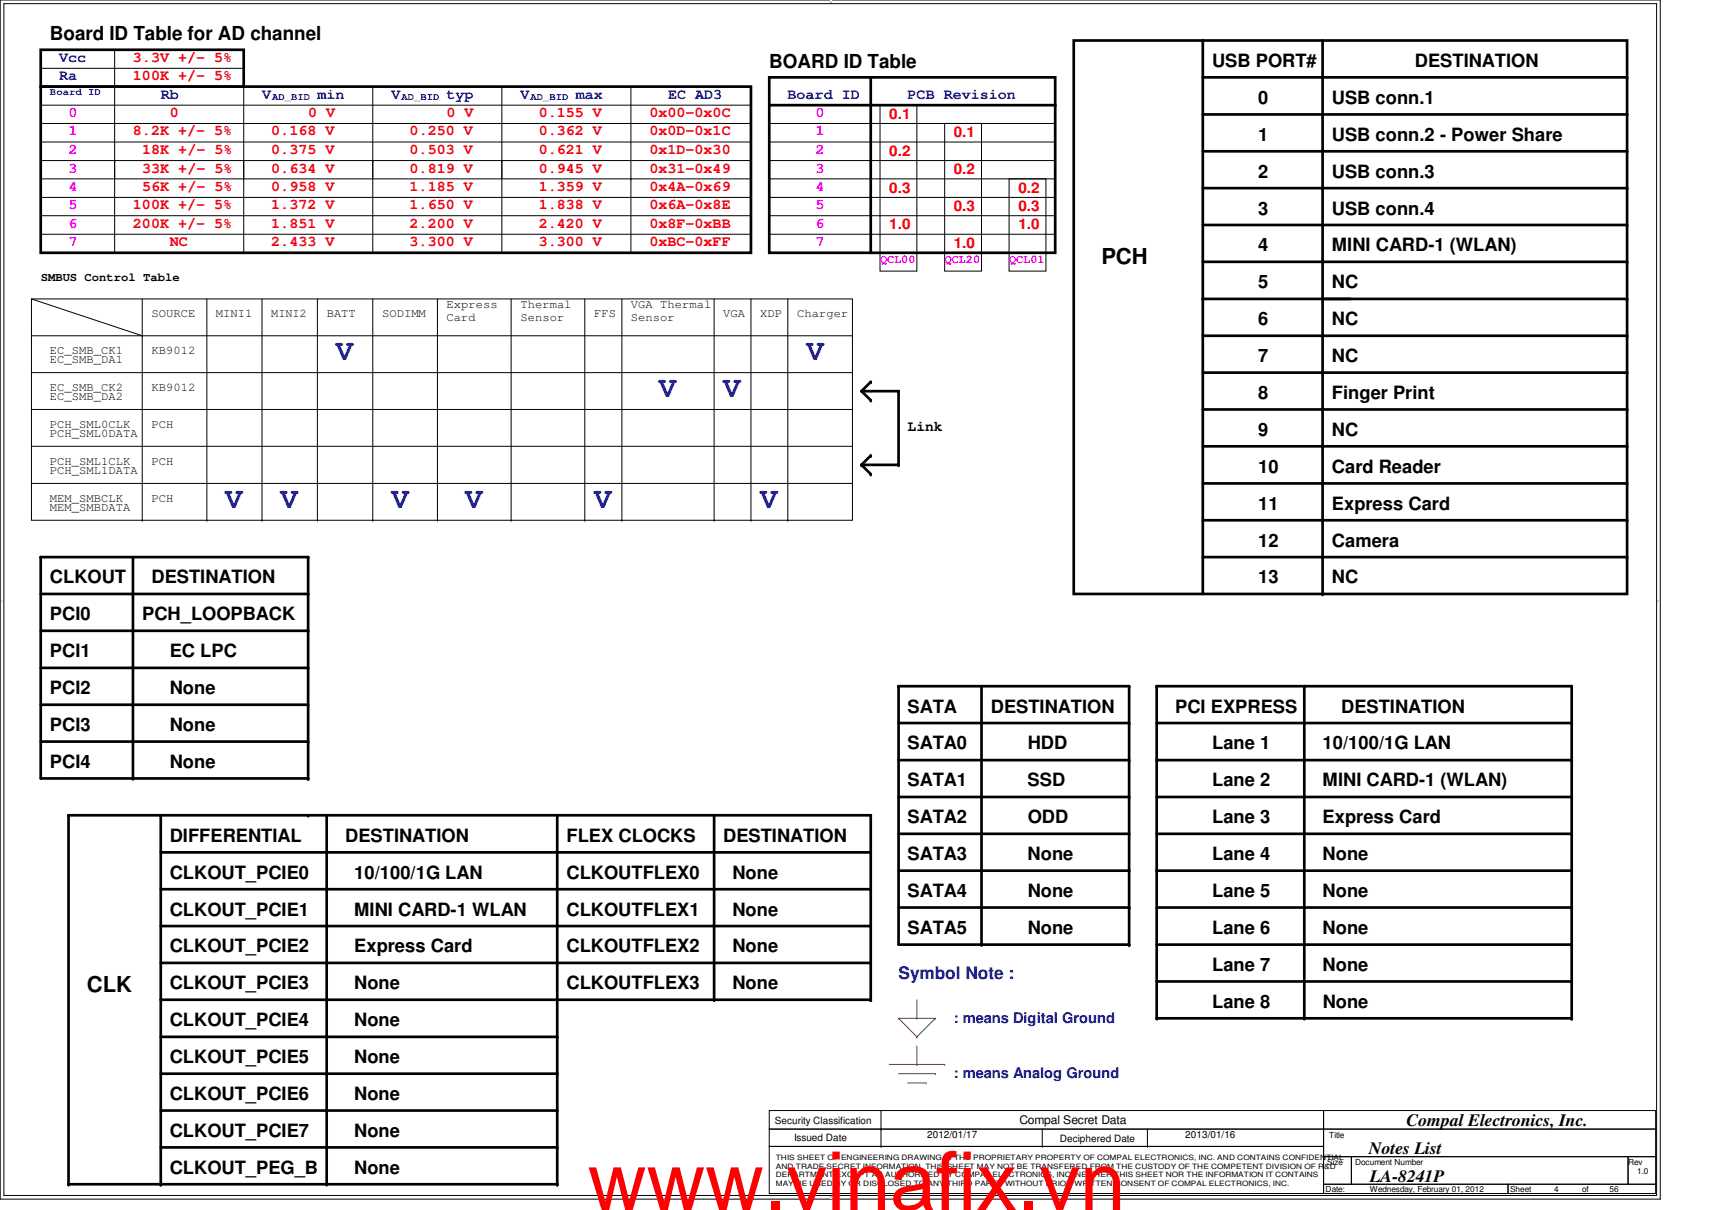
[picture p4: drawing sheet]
<svg xmlns="http://www.w3.org/2000/svg" width="297mm" height="210mm" viewBox="0 0 297 210" stroke-linecap="round" stroke-linejoin="round" font-family="sans-serif">
<defs><g id="words">
<text font-size="14.1" fill="#f00" x="102" y="209.9">www.vinafix.vn</text>
<g font-size="5.1" fill="#00f">
<text x="58.3" y="62.5">V</text>
<text x="139.9" y="62.5">V</text>
<text x="114.3" y="68.9">V</text>
<text x="125.5" y="68.9">V</text>
<text x="39.1" y="88.1">V</text>
<text x="48.7" y="88.1">V</text>
<text x="67.9" y="88.1">V</text>
<text x="80.7" y="88.1">V</text>
<text x="103.1" y="88.1">V</text>
<text x="131.9" y="88.1">V</text>
</g>
<g font-size="3.8">
<text x="191.1" y="45.8">PCH</text>
<text x="15.1" y="172.2">CLK</text>
</g>
<g font-size="3.3">
<text x="8.7" y="7">Board ID Table for AD channel</text>
<text x="133.5" y="11.8">BOARD ID Table</text>
</g>
<g font-size="3.2">
<text x="210.3" y="11.6">USB PORT#</text>
<text x="245.5" y="11.6">DESTINATION</text>
<text x="218.3" y="18">0</text>
<text x="231.1" y="18">USB conn.1</text>
<text x="218.3" y="24.4">1</text>
<text x="231.1" y="24.4">USB conn.2 - Power Share</text>
<text x="218.3" y="30.8">2</text>
<text x="231.1" y="30.8">USB conn.3</text>
<text x="218.3" y="37.2">3</text>
<text x="231.1" y="37.2">USB conn.4</text>
<text x="218.3" y="43.6">4</text>
<text x="231.1" y="43.6">MINI CARD-1 (WLAN)</text>
<text x="218.3" y="50">5</text>
<text x="231.1" y="50">NC</text>
<text x="218.3" y="56.4">6</text>
<text x="231.1" y="56.4">NC</text>
<text x="218.3" y="62.8">7</text>
<text x="231.1" y="62.8">NC</text>
<text x="218.3" y="69.2">8</text>
<text x="231.1" y="69.2">Finger Print</text>
<text x="218.3" y="75.6">9</text>
<text x="231.1" y="75.6">NC</text>
<text x="218.3" y="82">10</text>
<text x="231.1" y="82">Card Reader</text>
<text x="218.3" y="88.4">11</text>
<text x="231.1" y="88.4">Express Card</text>
<text x="218.3" y="94.8">12</text>
<text x="231.1" y="94.8">Camera</text>
<text x="8.7" y="101.2">CLKOUT</text>
<text x="26.3" y="101.2">DESTINATION</text>
<text x="218.3" y="101.2">13</text>
<text x="231.1" y="101.2">NC</text>
<text x="8.7" y="107.6">PCI0</text>
<text x="24.7" y="107.6">PCH_LOOPBACK</text>
<text x="8.7" y="114">PCI1</text>
<text x="29.5" y="114">EC LPC</text>
<text x="8.7" y="120.4">PCI2</text>
<text x="29.5" y="120.4">None</text>
<text x="157.5" y="123.6">SATA</text>
<text x="171.9" y="123.6">DESTINATION</text>
<text x="203.9" y="123.6">PCI EXPRESS</text>
<text x="232.7" y="123.6">DESTINATION</text>
<text x="8.7" y="126.8">PCI3</text>
<text x="29.5" y="126.8">None</text>
<text x="157.5" y="130">SATA0</text>
<text x="178.3" y="130">HDD</text>
<text x="210.3" y="130">Lane 1</text>
<text x="229.5" y="130">10/100/1G LAN</text>
<text x="8.7" y="133.2">PCI4</text>
<text x="29.5" y="133.2">None</text>
<text x="157.5" y="136.4">SATA1</text>
<text x="178.3" y="136.4">SSD</text>
<text x="210.3" y="136.4">Lane 2</text>
<text x="229.5" y="136.4">MINI CARD-1 (WLAN)</text>
<text x="157.5" y="142.8">SATA2</text>
<text x="178.3" y="142.8">ODD</text>
<text x="210.3" y="142.8">Lane 3</text>
<text x="229.5" y="142.8">Express Card</text>
<text x="29.5" y="146">DIFFERENTIAL</text>
<text x="59.9" y="146">DESTINATION</text>
<text x="98.3" y="146">FLEX CLOCKS</text>
<text x="125.5" y="146">DESTINATION</text>
<text x="157.5" y="149.2">SATA3</text>
<text x="178.3" y="149.2">None</text>
<text x="210.3" y="149.2">Lane 4</text>
<text x="229.5" y="149.2">None</text>
<text x="29.5" y="152.4">CLKOUT_PCIE0</text>
<text x="61.5" y="152.4">10/100/1G LAN</text>
<text x="98.3" y="152.4">CLKOUTFLEX0</text>
<text x="127.1" y="152.4">None</text>
<text x="157.5" y="155.6">SATA4</text>
<text x="178.3" y="155.6">None</text>
<text x="210.3" y="155.6">Lane 5</text>
<text x="229.5" y="155.6">None</text>
<text x="29.5" y="158.8">CLKOUT_PCIE1</text>
<text x="61.5" y="158.8">MINI CARD-1 WLAN</text>
<text x="98.3" y="158.8">CLKOUTFLEX1</text>
<text x="127.1" y="158.8">None</text>
<text x="29.5" y="165.2">CLKOUT_PCIE2</text>
<text x="61.5" y="165.2">Express Card</text>
<text x="98.3" y="165.2">CLKOUTFLEX2</text>
<text x="127.1" y="165.2">None</text>
<text x="157.5" y="162">SATA5</text>
<text x="178.3" y="162">None</text>
<text x="210.3" y="162">Lane 6</text>
<text x="229.5" y="162">None</text>
<text x="29.5" y="171.6">CLKOUT_PCIE3</text>
<text x="61.5" y="171.6">None</text>
<text x="98.3" y="171.6">CLKOUTFLEX3</text>
<text x="127.1" y="171.6">None</text>
<text x="210.3" y="168.4">Lane 7</text>
<text x="229.5" y="168.4">None</text>
<text x="29.5" y="178">CLKOUT_PCIE4</text>
<text x="61.5" y="178">None</text>
<text x="210.3" y="174.8">Lane 8</text>
<text x="229.5" y="174.8">None</text>
<text x="29.5" y="184.4">CLKOUT_PCIE5</text>
<text x="61.5" y="184.4">None</text>
<text x="29.5" y="190.8">CLKOUT_PCIE6</text>
<text x="61.5" y="190.8">None</text>
<text x="29.5" y="197.2">CLKOUT_PCIE7</text>
<text x="61.5" y="197.2">None</text>
<text x="29.5" y="203.6">CLKOUT_PEG_B</text>
<text x="61.5" y="203.6">None</text>
</g>
<text font-size="3" fill="#00f" x="155.9" y="169.8">Symbol Note :</text>
<g font-size="3">
<text x="244" y="195.4">Compal Electronics, Inc.</text>
<text x="237.5" y="200.2">Notes List</text>
<text x="237.7" y="205">LA-8241P</text>
</g>
<g font-size="2.5" fill="#00f">
<text x="10.3" y="10.7">Vcc</text>
<text x="10.3" y="13.9">Ra</text>
<text x="27.9" y="17.1">Rb</text>
<text x="45.5" y="17.1">V</text>
<text x="55.1" y="17.1">min</text>
<text x="67.9" y="17.1">V</text>
<text x="77.5" y="17.1">typ</text>
<text x="90.3" y="17.1">V</text>
<text x="99.9" y="17.1">max</text>
<text x="115.9" y="17.1">EC AD3</text>
<text x="136.6" y="17.1">Board ID</text>
<text x="157.5" y="17.1">PCB Revision</text>
<text x="165.5" y="177.4">: means Digital Ground</text>
<text x="165.5" y="187">: means Analog Ground</text>
</g>
<g font-size="2.5" fill="#f00">
<text x="23.1" y="10.7">3.3V +/- 5%</text>
<text x="23.1" y="13.9">100K +/- 5%</text>
<text x="23.1" y="23.5">8.2K +/- 5%</text>
<text x="29.5" y="20.3">0</text>
<text x="47.1" y="23.5">0.168 V</text>
<text x="53.5" y="20.3">0 V</text>
<text x="71.1" y="23.5">0.250 V</text>
<text x="77.5" y="20.3">0 V</text>
<text x="93.5" y="20.3">0.155 V</text>
<text x="93.5" y="23.5">0.362 V</text>
<text x="112.7" y="20.3">0x00-0x0C</text>
<text x="112.7" y="23.5">0x0D-0x1C</text>
<text x="154.3" y="20.6">0.1</text>
<text x="165.5" y="23.8">0.1</text>
<text x="24.7" y="26.7">18K +/- 5%</text>
<text x="24.7" y="29.9">33K +/- 5%</text>
<text x="47.1" y="26.7">0.375 V</text>
<text x="47.1" y="29.9">0.634 V</text>
<text x="71.1" y="26.7">0.503 V</text>
<text x="71.1" y="29.9">0.819 V</text>
<text x="93.5" y="29.9">0.945 V</text>
<text x="93.5" y="26.7">0.621 V</text>
<text x="112.7" y="26.7">0x1D-0x30</text>
<text x="112.7" y="29.9">0x31-0x49</text>
<text x="154.3" y="27">0.2</text>
<text x="24.7" y="33.1">56K +/- 5%</text>
<text x="47.1" y="33.1">0.958 V</text>
<text x="71.1" y="33.1">1.185 V</text>
<text x="93.5" y="33.1">1.359 V</text>
<text x="112.7" y="33.1">0x4A-0x69</text>
<text x="154.3" y="33.4">0.3</text>
<text x="165.5" y="30.2">0.2</text>
<text x="176.7" y="33.4">0.2</text>
<text x="23.1" y="36.3">100K +/- 5%</text>
<text x="23.1" y="39.5">200K +/- 5%</text>
<text x="47.1" y="36.3">1.372 V</text>
<text x="47.1" y="39.5">1.851 V</text>
<text x="71.1" y="39.5">2.200 V</text>
<text x="71.1" y="36.3">1.650 V</text>
<text x="93.5" y="36.3">1.838 V</text>
<text x="93.5" y="39.5">2.420 V</text>
<text x="112.7" y="36.3">0x6A-0x8E</text>
<text x="112.7" y="39.5">0x8F-0xBB</text>
<text x="154.3" y="39.8">1.0</text>
<text x="165.5" y="36.6">0.3</text>
<text x="176.7" y="36.6">0.3</text>
<text x="176.7" y="39.8">1.0</text>
<text x="29.5" y="42.7">NC</text>
<text x="47.1" y="42.7">2.433 V</text>
<text x="71.1" y="42.7">3.300 V</text>
<text x="93.5" y="42.7">3.300 V</text>
<text x="112.7" y="42.7">0xBC-0xFF</text>
<text x="165.5" y="43">1.0</text>
</g>
<g font-size="2.5" fill="#f0f">
<text x="11.9" y="20.3">0</text>
<text x="11.9" y="23.5">1</text>
<text x="141.5" y="20.3">0</text>
<text x="141.5" y="23.5">1</text>
<text x="11.9" y="26.7">2</text>
<text x="11.9" y="29.9">3</text>
<text x="141.5" y="26.7">2</text>
<text x="141.5" y="29.9">3</text>
<text x="11.9" y="33.1">4</text>
<text x="141.5" y="33.1">4</text>
<text x="11.9" y="36.3">5</text>
<text x="11.9" y="39.5">6</text>
<text x="141.5" y="36.3">5</text>
<text x="141.5" y="39.5">6</text>
<text x="11.9" y="42.7">7</text>
<text x="141.5" y="42.7">7</text>
</g>
<text font-size="2.5" x="157.5" y="74.7">Link</text>
<g font-size="2.1" fill="#f0f">
<text x="152.7" y="45.6">QCL00</text>
<text x="163.9" y="45.6">QCL20</text>
<text x="175.1" y="45.6">QCL01</text>
</g>
<g font-size="2.1">
<text x="7.1" y="48.7">SMBUS Control Table</text>
<text x="77.5" y="53.5">Express</text>
<text x="90.3" y="53.5">Thermal</text>
<text x="109.5" y="53.5">VGA Thermal</text>
<text x="26.3" y="55">SOURCE</text>
<text x="37.5" y="55">MINI1</text>
<text x="47.1" y="55">MINI2</text>
<text x="56.7" y="55">BATT</text>
<text x="66.3" y="55">SODIMM</text>
<text x="77.5" y="55.6">Card</text>
<text x="90.3" y="55.6">Sensor</text>
<text x="103.1" y="55">FFS</text>
<text x="109.5" y="55.6">Sensor</text>
<text x="125.5" y="55">VGA</text>
<text x="131.9" y="55">XDP</text>
<text x="138.3" y="55">Charger</text>
<text x="8.7" y="61.5">EC_SMB_CK1</text>
<text x="8.7" y="63">EC_SMB_DA1</text>
<text x="26.3" y="61.5">KB9012</text>
<text x="8.7" y="67.9">EC_SMB_CK2</text>
<text x="8.7" y="69.5">EC_SMB_DA2</text>
<text x="26.3" y="67.9">KB9012</text>
<text x="8.7" y="75.9">PCH_SML0DATA</text>
<text x="8.7" y="74.3">PCH_SML0CLK</text>
<text x="26.3" y="74.3">PCH</text>
<text x="8.7" y="80.6">PCH_SML1CLK</text>
<text x="8.7" y="82.3">PCH_SML1DATA</text>
<text x="26.3" y="80.6">PCH</text>
<text x="8.7" y="87">MEM_SMBCLK</text>
<text x="8.7" y="88.6">MEM_SMBDATA</text>
<text x="26.3" y="87">PCH</text>
<text x="176.9" y="195">Compal Secret Data</text>
</g>
<g font-size="1.7" fill="#00f">
<text x="8.7" y="16.5">Board ID</text>
<text x="47.2" y="17.3">AD_BID</text>
<text x="69.6" y="17.3">AD_BID</text>
<text x="92" y="17.3">AD_BID</text>
</g>
<g font-size="1.7">
<text x="134.4" y="194.9">Security Classification</text>
<text x="137.8" y="198">Issued Date</text>
<text x="160.9" y="197.5">2012/01/17</text>
<text x="205.7" y="197.5">2013/01/16</text>
<text x="183.9" y="198.1">Deciphered Date</text>
</g>
<g font-size="1.4">
<text x="230.6" y="197.4">Title</text>
<text x="230.3" y="202">Size</text>
<text x="235.1" y="202">Document Number</text>
<text x="282.5" y="202">Rev</text>
<text x="284.1" y="203.6">1.0</text>
<text x="230" y="206.8">Date:</text>
<text x="237.7" y="206.8">Wednesday, February 01, 2012</text>
<text x="262" y="206.8">Sheet</text>
<text x="269.7" y="206.8">4</text>
<text x="274.5" y="206.8">of</text>
<text x="279.3" y="206.8">56</text>
</g>
<g font-size="1.3">
<text x="134.6" y="201.2">THIS SHEET OF ENGINEERING DRAWING IS THE PROPRIETARY PROPERTY OF COMPAL ELECTRONICS, INC. AND CONTAINS CONFIDENTIAL</text>
<text x="134.6" y="202.7">AND TRADE SECRET INFORMATION. THIS SHEET MAY NOT BE TRANSFERED FROM THE CUSTODY OF THE COMPETENT DIVISION OF R&amp;D</text>
<text x="134.6" y="204.3">DEPARTMENT EXCEPT AS AUTHORIZED BY COMPAL ELECTRONICS, INC. NEITHER THIS SHEET NOR THE INFORMATION IT CONTAINS</text>
<text x="134.6" y="205.8">MAY BE USED BY OR DISCLOSED TO ANY THIRD PARTY WITHOUT PRIOR WRITTEN CONSENT OF COMPAL ELECTRONICS, INC.</text>
</g>
<g font-size=".4">
<text x="144.1" y=".5">A</text>
<text x=".2" y="104.4">1</text>
<text x="287.6" y="104.4">1</text>
<text x="144.1" y="207.9">A</text>
</g>
</g></defs>
<path d="M0 0h288.1v208h-288.1zM.7 .6h286.7v206.8h-286.7z" fill="none" stroke="#000" stroke-width=".17"/>
<g fill="#fff">
<path d="M144.1 .1h.2v.4h-.2z"/>
<path d="M144.1 207.5h.2v.4h-.2z"/>
<path d="M.2 104h.2v.4h-.2z"/>
<path d="M287.6 104h.2v.4h-.2z"/>
</g>
<g fill="none" stroke="#000" stroke-width=".17">
<path d="M7.1 11.9h35.2M7.1 18.2h123.2M19.9 8.6h.1M19.9 8.6v35.3M42.3 11.9h.1M42.3 15v28.9M64.7 15h.1M64.7 15v28.9M87.1 15h.1M87.1 15v28.9M109.5 15h.1M109.5 15v28.9"/>
<path d="M130.3 18.2h.1M152.7 18.2h6.4v28.8h-6.4zM7.1 37.4h123.2M7.1 31h123.2M7.1 21.4h123.2M7.1 34.2h123.2M7.1 27.9h123.2M7.1 24.6h123.2M19.9 27.9h.1M42.3 31h.1M64.7 27.9h.1M87.1 27.9h.1"/>
<path d="M109.5 31h.1M130.3 21.4h.1M130.3 24.6h.1M130.3 27.9h.1M130.3 31h.1M130.3 34.2h.1M130.3 37.4h.1M133.5 37.4h49.6M133.5 31h49.6M133.5 21.4h49.6M133.5 34.2h49.6M133.5 27.9h49.6"/>
<path d="M133.5 24.6h49.6M163.9 21.4h6.4v25.6h-6.4zM175.1 31h6.4v16h-6.4zM183.1 37.4h.1M183.1 31h.1M183.1 21.4h.1M183.1 34.2h.1M183.1 27.9h.1M183.1 24.6h.1M5.5 51.9h142.4v38.4h-142.4zM5.5 51.9l19.2 6.3M5.5 58.2h142.4"/>
<path d="M7.1 40.6h123.2M24.7 58.2h.1M24.7 51.9v38.4M35.9 51.9v38.4M42.3 43.9h.1M45.5 51.9v38.4M55.1 51.9v38.4M64.7 51.9v38.4M75.9 51.9v38.4M88.7 51.9v38.4M101.5 51.9v38.4M107.9 51.9v38.4"/>
<path d="M123.9 51.9v38.4M130.3 40.6h.1M130.3 51.9v38.4M133.5 40.6h49.6M136.7 51.9v38.4M147.9 58.2h.1M183.1 40.6h.1M5.5 64.6h142.4M5.5 71h142.4M5.5 77.4h142.4M147.9 64.6h.1M147.9 71h.1"/>
<path d="M147.9 77.4h.1M149.5 67.9h1.6M151.1 67.9h.1M5.5 83.9h142.4M24.7 90.3h.1M35.9 90.3h.1M45.5 90.3h.1M55.1 90.3h.1M64.7 90.3h.1M75.9 90.3h.1M88.7 90.3h.1M101.5 90.3h.1"/>
<path d="M107.9 90.3h.1M123.9 90.3h.1M130.3 90.3h.1M136.7 90.3h.1M147.9 83.9h.1M133.5 192.7h96.1v3.2h-96.1zM133.5 195.9h96.1v3h-96.1zM133.5 198.9h96.1v8.1h-96.1zM152.9 195.9h.1M152.9 198.9h.1M152.9 192.7v6.2M180.8 198.9h.1"/>
<path d="M180.8 195.9v3M199.1 198.9h.1M199.1 195.9v3M229.6 192.7h57.7v3.2h-57.7zM229.6 195.9h57.7v4.8h-57.7zM229.6 200.7h4.9v4.7h-4.9zM229.6 205.4h32v1.6h-32zM234.5 200.7h48v4.7h-48zM261.6 205.4h25.7v1.6h-25.7zM282.5 200.7h4.8v4.7h-4.8z"/>
</g>
<g fill="none" stroke="#800080" stroke-width=".17">
<path d="M155.9 176.6h.1M155.9 176.6l3.2 3.3M155.9 176.6h6.4M159.1 176.6h.1M159.1 179.9h.1M159.1 173.4v3.2M162.3 176.6h.1M162.3 176.6l-3.2 3.3M154.3 184.7h9.6M155.9 186.3h6.4M157.5 187.9h3.2M159.1 184.7h.1"/>
<path d="M159.1 181.4v3.3M160.7 187.9h.1M162.3 186.3h.1M163.9 184.7h.1"/>
</g>
<g fill="none" stroke="#000" stroke-width=".47">
<path d="M7.1 8.6h35.2v6.4h-35.2zM7.1 15h123.2v28.9h-123.2zM133.5 18.2h49.6M133.5 13.4h49.6v30.5h-49.6zM151.1 13.4v30.5M186.3 7h96v96h-96zM208.7 7v96M208.7 19.9h73.6M208.7 13.4h73.6M229.5 7v96M208.7 39h73.6M208.7 32.6h73.6"/>
<path d="M208.7 26.2h73.6M208.7 45.4h73.6M208.7 58.2h73.6M208.7 51.9h73.6M149.5 67.9h6.4v12.7h-6.4M149.5 67.9l1.6 1.5M151.1 66.2l-1.6 1.7M151.1 79l-1.6 1.6M208.7 71h73.6M208.7 64.6h73.6M208.7 77.4h73.6M7.1 96.6h46.4v38.4h-46.4z"/>
<path d="M23.1 96.6v38.4M149.5 80.6l1.6 1.7M208.7 83.9h73.6M208.7 90.3h73.6M208.7 96.6h73.6M7.1 115.9h46.4M7.1 103h46.4M7.1 109.4h46.4M155.9 119h40v44.9h-40zM170.3 119v44.9M200.7 119h72v57.6h-72zM226.3 119v57.6"/>
<path d="M7.1 122.3h46.4M7.1 128.6h46.4M155.9 138.3h40M155.9 125.4h40M155.9 131.9h40M200.7 138.3h72M200.7 125.4h72M200.7 131.9h72M27.9 141.4v64M27.9 154.3h123.2M27.9 147.9h123.2M56.7 141.4v64"/>
<path d="M96.7 141.4v64h-84.8v-64h139.2v32h-123.2M123.9 141.4v32M155.9 157.4h40M155.9 144.6h40M155.9 151h40M200.7 157.4h72M200.7 144.6h72M200.7 151h72M27.9 179.9h68.8M27.9 167h123.2M27.9 160.6h123.2M200.7 163.9h72"/>
<path d="M200.7 170.3h72M27.9 186.3h68.8M27.9 192.7h68.8M27.9 199h68.8"/>
</g>
<g fill="#000">
<circle cx="151.1" cy="13.4" r=".23"/>
<circle cx="183.1" cy="18.2" r=".23"/>
<circle cx="208.7" cy="7" r=".23"/>
<circle cx="282.3" cy="13.4" r=".23"/>
<circle cx="282.3" cy="19.9" r=".23"/>
<circle cx="282.3" cy="32.6" r=".23"/>
<circle cx="282.3" cy="26.2" r=".23"/>
<circle cx="282.3" cy="39" r=".23"/>
<circle cx="208.7" cy="51.9" r=".23"/>
<circle cx="282.3" cy="45.4" r=".23"/>
<circle cx="282.3" cy="51.9" r=".23"/>
<circle cx="282.3" cy="58.2" r=".23"/>
<circle cx="151.1" cy="66.2" r=".23"/>
<circle cx="151.1" cy="69.4" r=".23"/>
<circle cx="151.1" cy="79" r=".23"/>
<circle cx="155.9" cy="67.9" r=".23"/>
<circle cx="229.5" cy="71" r=".23"/>
<circle cx="229.5" cy="77.4" r=".23"/>
<circle cx="229.5" cy="64.6" r=".23"/>
<circle cx="282.3" cy="64.6" r=".23"/>
<circle cx="282.3" cy="71" r=".23"/>
<circle cx="282.3" cy="77.4" r=".23"/>
<circle cx="7.1" cy="96.6" r=".23"/>
<circle cx="53.5" cy="96.6" r=".23"/>
<circle cx="149.5" cy="80.6" r=".23"/>
<circle cx="151.1" cy="82.3" r=".23"/>
<circle cx="155.9" cy="80.6" r=".23"/>
<circle cx="229.5" cy="96.6" r=".23"/>
<circle cx="229.5" cy="83.9" r=".23"/>
<circle cx="229.5" cy="90.3" r=".23"/>
<circle cx="282.3" cy="83.9" r=".23"/>
<circle cx="282.3" cy="90.3" r=".23"/>
<circle cx="282.3" cy="96.6" r=".23"/>
<circle cx="53.5" cy="115.9" r=".23"/>
<circle cx="53.5" cy="109.4" r=".23"/>
<circle cx="53.5" cy="103" r=".23"/>
<circle cx="155.9" cy="119" r=".23"/>
<circle cx="195.9" cy="119" r=".23"/>
<circle cx="200.7" cy="119" r=".23"/>
<circle cx="226.3" cy="119" r=".23"/>
<circle cx="229.5" cy="103" r=".23"/>
<circle cx="272.7" cy="119" r=".23"/>
<circle cx="23.1" cy="135" r=".23"/>
<circle cx="53.5" cy="122.3" r=".23"/>
<circle cx="53.5" cy="135" r=".23"/>
<circle cx="53.5" cy="128.6" r=".23"/>
<circle cx="195.9" cy="138.3" r=".23"/>
<circle cx="195.9" cy="131.9" r=".23"/>
<circle cx="195.9" cy="125.4" r=".23"/>
<circle cx="272.7" cy="125.4" r=".23"/>
<circle cx="272.7" cy="131.9" r=".23"/>
<circle cx="272.7" cy="138.3" r=".23"/>
<circle cx="11.9" cy="141.4" r=".23"/>
<circle cx="27.9" cy="141.4" r=".23"/>
<circle cx="53.5" cy="141.4" r=".23"/>
<circle cx="151.1" cy="154.3" r=".23"/>
<circle cx="151.1" cy="147.9" r=".23"/>
<circle cx="151.1" cy="141.4" r=".23"/>
<circle cx="195.9" cy="151" r=".23"/>
<circle cx="195.9" cy="157.4" r=".23"/>
<circle cx="195.9" cy="144.6" r=".23"/>
<circle cx="272.7" cy="157.4" r=".23"/>
<circle cx="272.7" cy="144.6" r=".23"/>
<circle cx="272.7" cy="151" r=".23"/>
<circle cx="96.7" cy="179.9" r=".23"/>
<circle cx="123.9" cy="173.4" r=".23"/>
<circle cx="151.1" cy="167" r=".23"/>
<circle cx="151.1" cy="160.6" r=".23"/>
<circle cx="151.1" cy="173.4" r=".23"/>
<circle cx="170.3" cy="163.9" r=".23"/>
<circle cx="195.9" cy="163.9" r=".23"/>
<circle cx="200.7" cy="176.6" r=".23"/>
<circle cx="226.3" cy="176.6" r=".23"/>
<circle cx="272.7" cy="163.9" r=".23"/>
<circle cx="272.7" cy="170.3" r=".23"/>
<circle cx="272.7" cy="176.6" r=".23"/>
<circle cx="96.7" cy="186.3" r=".23"/>
<circle cx="96.7" cy="192.7" r=".23"/>
<circle cx="96.7" cy="199" r=".23"/>
<circle cx="11.9" cy="205.4" r=".23"/>
<circle cx="27.9" cy="205.4" r=".23"/>
<circle cx="56.7" cy="205.4" r=".23"/>
<circle cx="96.7" cy="205.4" r=".23"/>
</g>
<use href="#words"/>
</svg>
